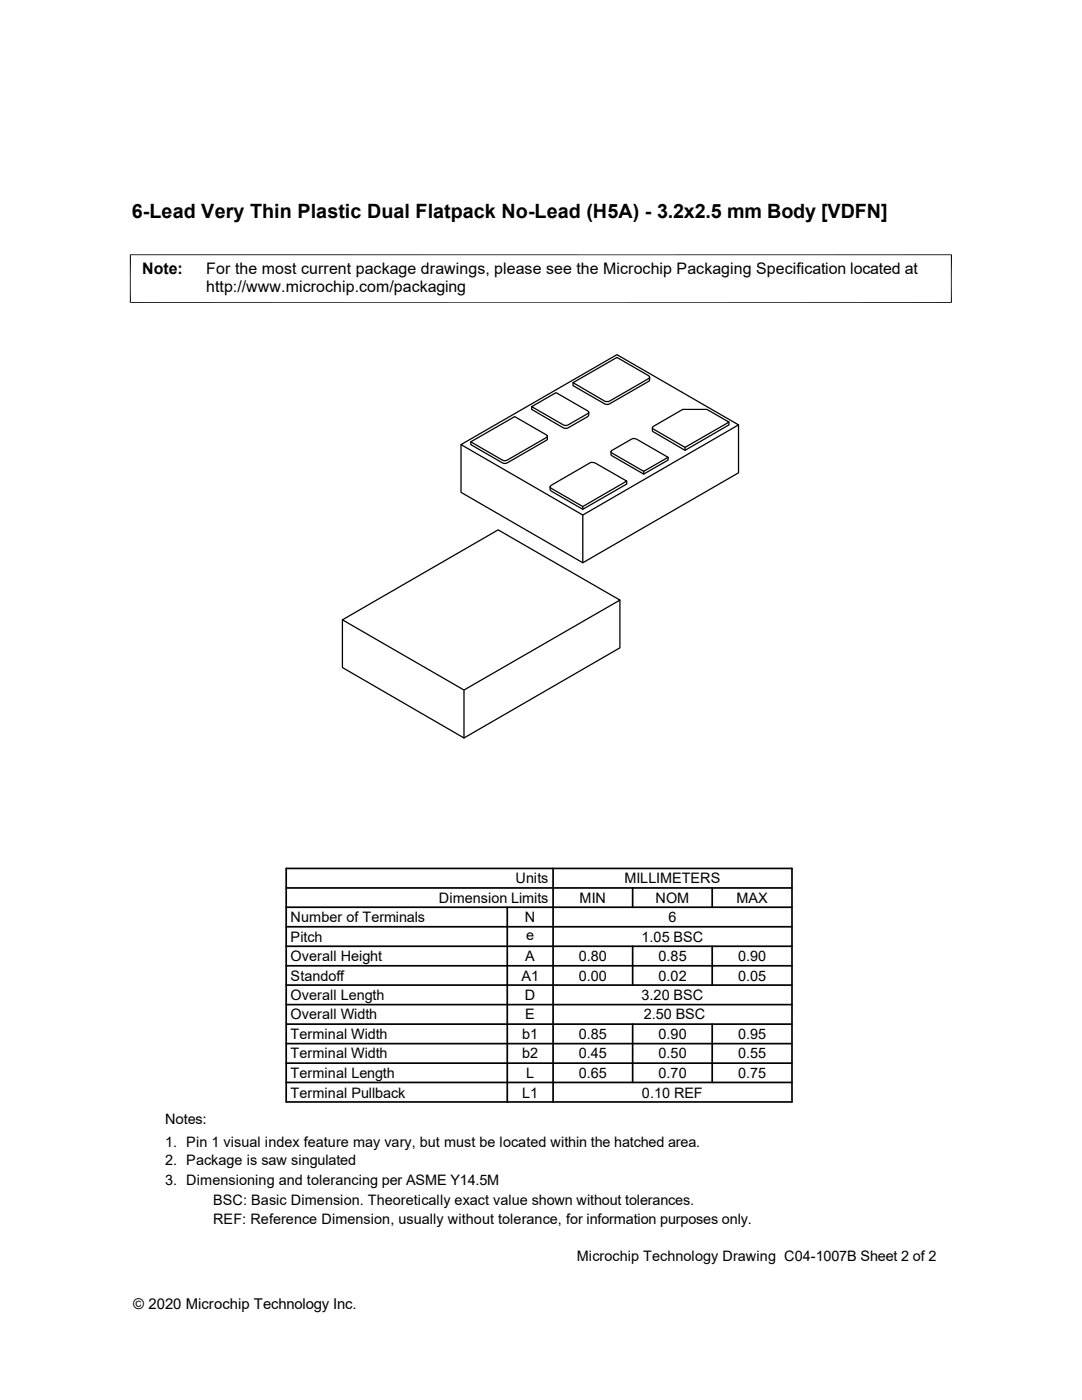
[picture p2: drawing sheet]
<svg xmlns="http://www.w3.org/2000/svg" width="216mm" height="279mm" viewBox="0 0 216 279" stroke-linecap="round" stroke-linejoin="round" font-family="sans-serif">
<defs><g id="words">
<text font-size="3.9" x="26.3" y="43.5">6-Lead Very Thin Plastic Dual Flatpack No-Lead (H5A) - 3.2x2.5 mm Body [VDFN]</text>
<g font-size="3.2">
<text x="28.4" y="54.6">Note:</text>
<text x="41.1" y="54.6">For the most current package drawings, please see the Microchip Packaging Specification located at</text>
<text x="41.1" y="58.3">http://www.microchip.com/packaging</text>
</g>
<text font-size="3" x="26.6" y="261.3">© 2020 Microchip Technology Inc.</text>
<g font-size="2.9">
<text x="102.9" y="176.3">Units</text>
<text x="124.6" y="176.3">MILLIMETERS</text>
<text x="58" y="184">Number of Terminals</text>
<text x="87.5" y="180.2">Dimension Limits</text>
<text x="104.7" y="184">N</text>
<text x="115.7" y="180.2">MIN</text>
<text x="130.8" y="180.2">NOM</text>
<text x="133.4" y="184">6</text>
<text x="146.9" y="180.2">MAX</text>
<text x="58" y="191.8">Overall Height</text>
<text x="58" y="187.9">Pitch</text>
<text x="104.8" y="191.8">A</text>
<text x="105" y="187.7">e</text>
<text x="115.5" y="191.8">0.80</text>
<text x="128" y="187.9">1.05 BSC</text>
<text x="131.4" y="191.8">0.85</text>
<text x="147.3" y="191.8">0.90</text>
<text x="58" y="195.7">Standoff</text>
<text x="104.1" y="195.7">A1</text>
<text x="115.5" y="195.7">0.00</text>
<text x="131.4" y="195.7">0.02</text>
<text x="147.3" y="195.7">0.05</text>
<text x="58" y="203.5">Overall Width</text>
<text x="58" y="199.6">Overall Length</text>
<text x="104.7" y="199.6">D</text>
<text x="104.8" y="203.5">E</text>
<text x="128" y="199.6">3.20 BSC</text>
<text x="128.4" y="203.5">2.50 BSC</text>
<text x="58" y="207.3">Terminal Width</text>
<text x="104.2" y="207.3">b1</text>
<text x="115.5" y="207.3">0.85</text>
<text x="131.4" y="207.3">0.90</text>
<text x="147.3" y="207.3">0.95</text>
<text x="58" y="211.2">Terminal Width</text>
<text x="58" y="215.1">Terminal Length</text>
<text x="104.2" y="211.2">b2</text>
<text x="105" y="215.1">L</text>
<text x="115.5" y="215.1">0.65</text>
<text x="115.5" y="211.2">0.45</text>
<text x="131.4" y="211.2">0.50</text>
<text x="131.4" y="215.1">0.70</text>
<text x="147.3" y="215.1">0.75</text>
<text x="147.3" y="211.2">0.55</text>
<text x="58" y="219">Terminal Pullback</text>
<text x="104.2" y="219">L1</text>
<text x="128.1" y="219">0.10 REF</text>
<text x="32.9" y="224.3">Notes:</text>
<text x="32.9" y="228.9">1. Pin 1 visual index feature may vary, but must be located within the hatched area.</text>
<text x="32.9" y="232.5">2. Package is saw singulated</text>
<text x="32.9" y="236.5">3. Dimensioning and tolerancing per ASME Y14.5M</text>
<text x="42.5" y="244.3">REF: Reference Dimension, usually without tolerance, for information purposes only.</text>
<text x="42.5" y="240.5">BSC: Basic Dimension. Theoretically exact value shown without tolerances.</text>
<text x="115.1" y="251.6">Microchip Technology Drawing C04-1007B Sheet 2 of 2</text>
</g>
</g></defs>
<g fill="none" stroke="#000" stroke-width=".25">
<path d="M114.3 76.4l8.8-5.1 6.3 3.7 .2 .3-.2 .3-8 4.5h-.8zM129.6 75.3v.7l-.2 .1-7.8 4.5-.4 .1-.6-.1-6.3-3.6v-.6M92 88.7l31.1-17.9 24.3 14-31.1 18zM93.9 88.2l8.8-5.1 6.3 3.7 .2 .2-.2 .3-7.8 4.5-.4 .1-.6-.1zM106.1 81.2l4.9-2.8 6.3 3.6 .2 .3-.2 .3-3.9 2.2-.5 .1-.5-.1zM106.1 81.2v.5l6.5 3.8 .8-.1 3.9-2.3 .2-.3v-.5M109.2 87v.6l-.2 .3-7.8 4.5-.4 .1-.6-.1-6.3-3.7v-.5M109.8 97l8.1-4.7 .8 .1 6.4 3.6-8.8 5.1-6.3-3.6zM121.9 90.1v.6l.2 .3 6.3 3.6 4.9-2.8v-.5M122 90l4-2.4 .5-.1 .5 .1 6.3 3.7-4.9 2.8-6.3-3.7-.1-.1zM125.1 96v.6l-8.8 5-6.3-3.6-.2-.3v-.5M128.4 94.1v.5"/>
<path d="M130.2 85.2l6-3.5h4.9l4.4 2.5-8.8 5.1-6.3-3.7-.2-.1zM136.7 89.3v.6M145.5 84.2v.6l-8.8 5.1-6.3-3.7-.2-.3v-.5M147.4 84.8v9.6l-31.1 17.9-24.3-14v-9.6M116.3 101.1v.5M116.3 102.8v9.5M123.7 119.8v9.5l-31.1 18-24.3-14.1v-9.5M68.3 123.7l31.1-18 24.3 14.1-31.1 17.9zM92.6 137.7v9.6"/>
</g>
<path d="M26 50.8v9.7M189.8 50.8v9.7" fill="none" stroke="#000" stroke-width=".21"/>
<path d="M25.9 50.8h164M25.9 60.4h164" fill="none" stroke="#000" stroke-width=".2"/>
<g fill="none" stroke="#000" stroke-width=".34">
<path d="M57.1 177.2h100.9M57.1 173.3h100.9v46.6h-100.9zM110.4 173.3v46.6M126.2 177.2v3.9M142.1 177.2v3.9M57.1 192.7h100.9M57.1 188.8h100.9M57.1 185h100.9M57.1 181.1h100.9M57.1 196.6h100.9M101.2 181.1v38.8M126.2 188.8v7.8"/>
<path d="M142.1 188.8v7.8M57.1 212.2h100.9M57.1 200.5h100.9M57.1 204.4h100.9M57.1 208.3h100.9M57.1 216h100.9M126.2 204.4v11.6M142.1 204.4v11.6"/>
</g>
<use href="#words"/>
</svg>
